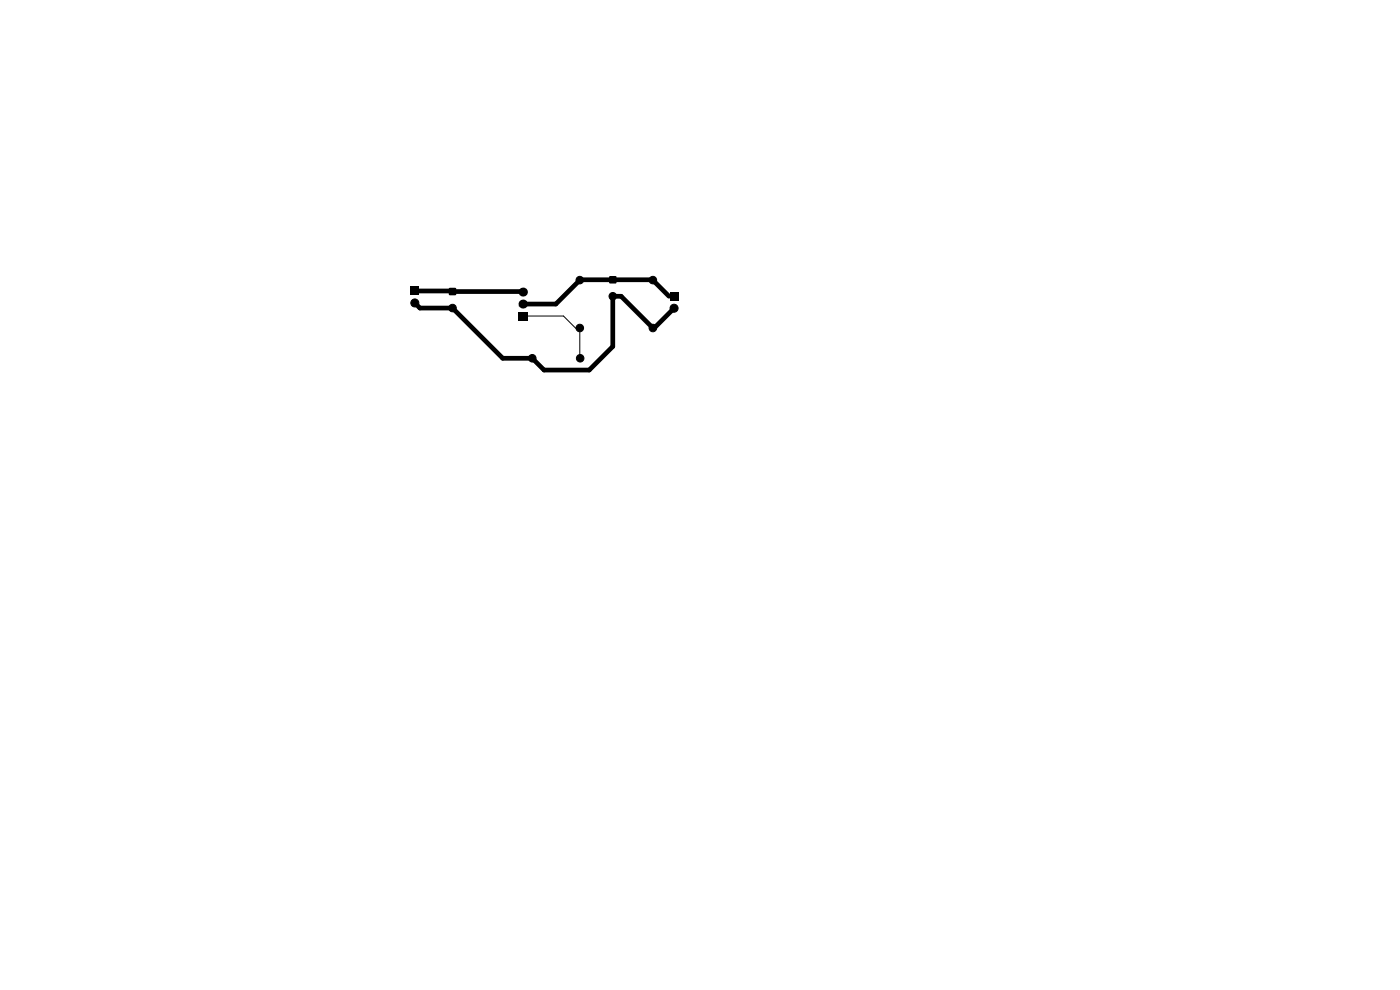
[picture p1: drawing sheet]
<svg xmlns="http://www.w3.org/2000/svg" width="297mm" height="210mm" viewBox="0 0 297 210" stroke-linecap="round" stroke-linejoin="round" font-family="sans-serif">
<g fill="#000" stroke="#000" stroke-width=".21">
<circle cx="123" cy="59.4" r=".8"/>
<circle cx="138.5" cy="59.4" r=".8"/>
<circle cx="88" cy="64.3" r=".85"/>
<circle cx="96" cy="65.3" r=".8"/>
<circle cx="112.9" cy="76" r=".8"/>
<circle cx="123" cy="69.6" r=".8"/>
<circle cx="123.1" cy="76" r=".8"/>
<circle cx="130" cy="62.8" r=".8"/>
<circle cx="138.5" cy="69.6" r=".8"/>
<circle cx="143" cy="65.4" r=".85"/>
</g>
<path d="M129.3 58.6h1.4v1.5h-1.4zM87.1 60.9h1.8v1.7h-1.8zM95.3 61.1h1.4v1.5h-1.4zM110 66.1h2v1.9h-2zM142.1 62h1.8v1.7h-1.8z" fill="#000"/>
<path d="M111 62h.1M111 64.5h.1" fill="none" stroke="#000" stroke-width="1.9"/>
<path d="M123.5 59.3l-.5 .1M130.4 59.3h-.4M138.4 59.3l.1 .1M95.9 61.7l.1 .1M110.9 61.8l.1 .2M111 67h8.5l2.6 2.6h.9v6.3l.5 .5M111 64.1l-.8 .8M138.1 69.6h.7M141.9 62.8h1.1" fill="none" stroke="#000" stroke-width=".21"/>
<path d="M123 59.4l-5.1 5.1h-6.9M123.5 59.3h14.9M138.5 59.4l3.4 3.4M88 64.3l1.1 1h6.9l10.7 10.7h6.2l2.5 2.5h9.6l5-5v-10.7h1.8l6.7 6.8M88 61.7h7.9M96 61.8h14.9M143 65.4l-4.2 4.2" fill="none" stroke="#000" stroke-width="1"/>
</svg>
